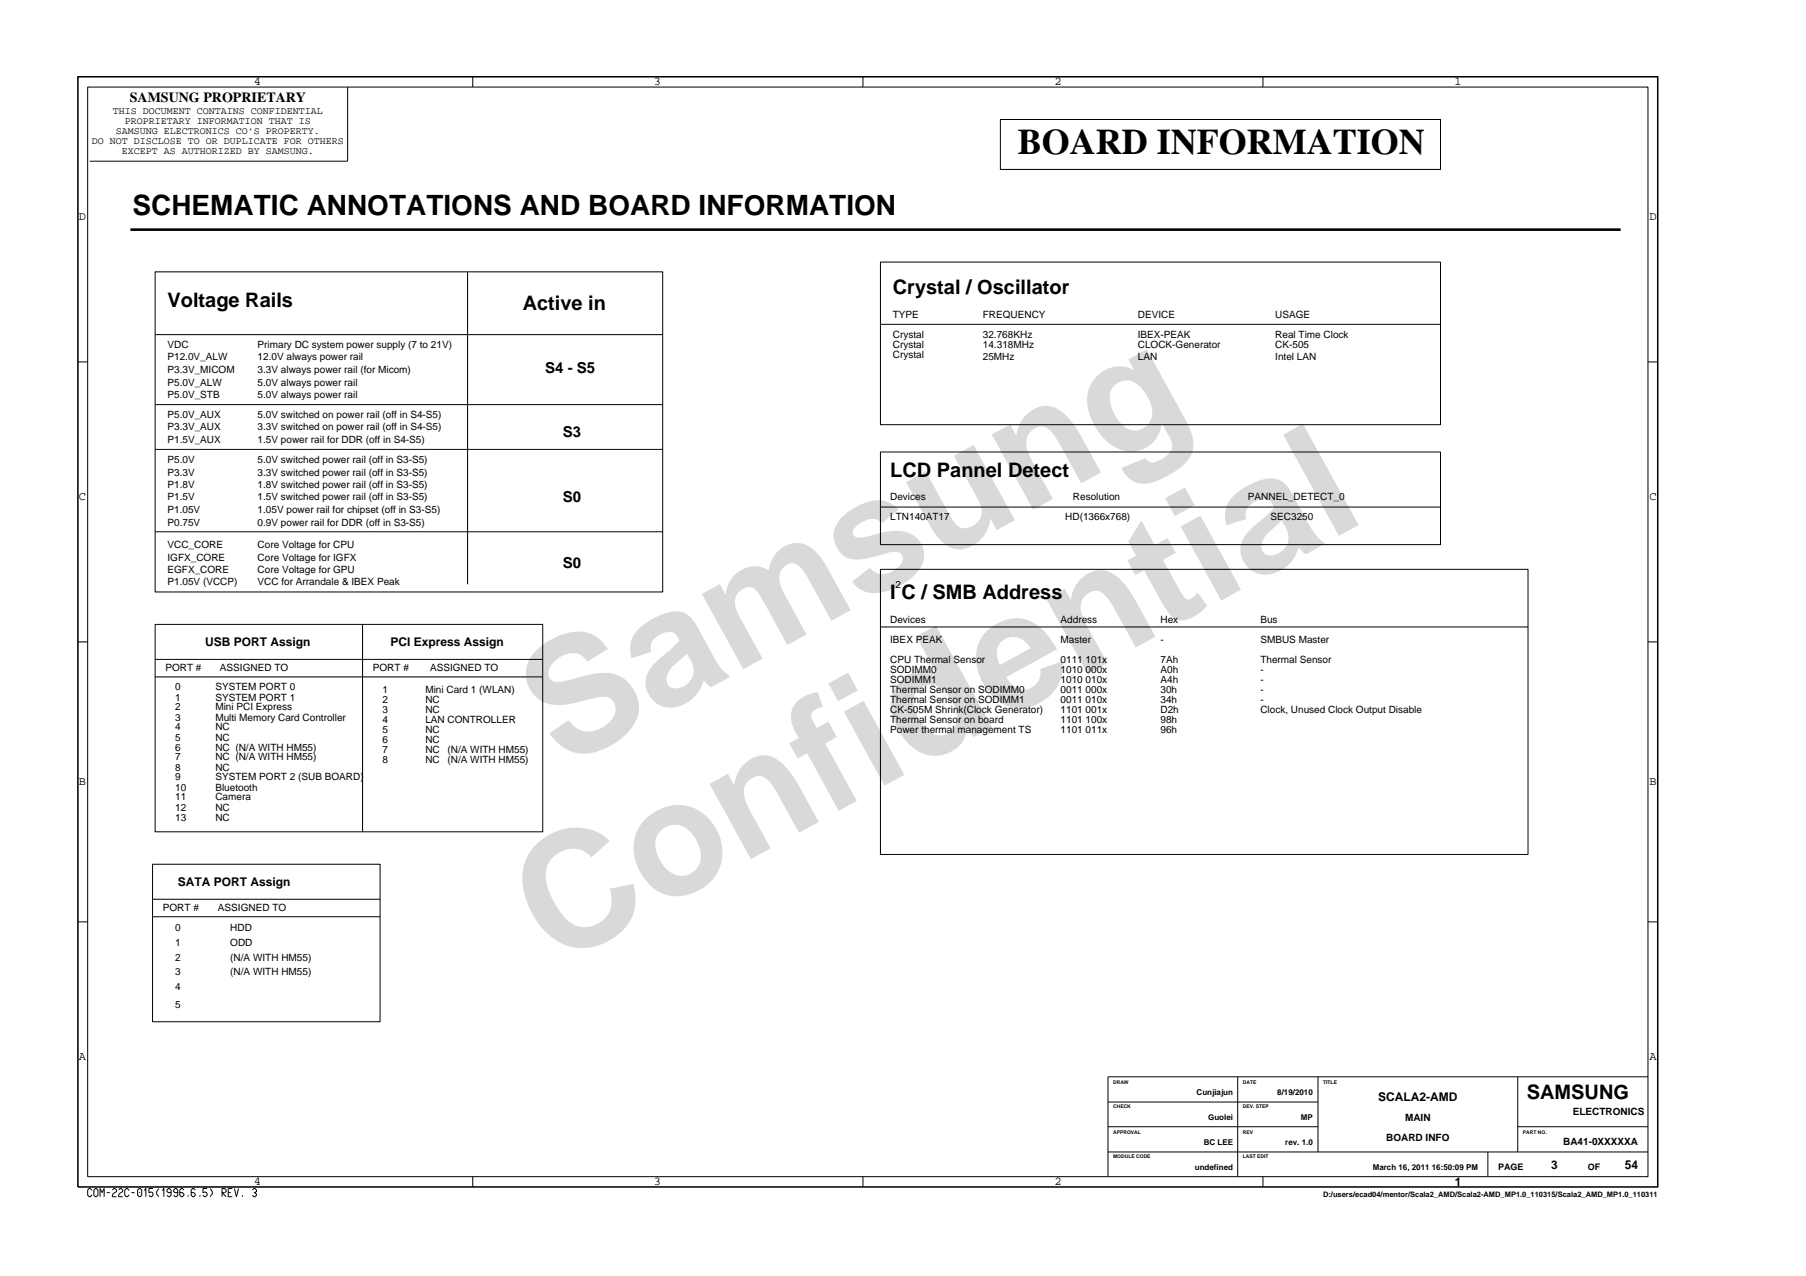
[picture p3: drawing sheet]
<svg xmlns="http://www.w3.org/2000/svg" width="297mm" height="210mm" viewBox="0 0 297 210" stroke-linecap="round" stroke-linejoin="round" font-family="sans-serif">
<defs><g id="words">
<g font-size="26.5" fill="#d9d9d9">
<text x="92.4" y="126.5" transform="rotate(-29 92.4 126.5)">Samsung</text>
<text x="91.1" y="159.2" transform="rotate(-29 91.1 159.2)">Confidential</text>
</g>
<text font-size="5.9" x="167.4" y="25.4">BOARD INFORMATION</text>
<text font-size="4.6" x="21.8" y="35.3">SCHEMATIC ANNOTATIONS AND BOARD INFORMATION</text>
<g font-size="3.3">
<text x="27.5" y="50.5">Voltage Rails</text>
<text x="86" y="50.9">Active in</text>
<text x="146.8" y="48.4">Crystal / Oscillator</text>
<text x="146.4" y="78.4">LCD Pannel Detect</text>
<text x="146.4" y="98.6">I C / SMB Address</text>
<text x="251.1" y="180.8">SAMSUNG</text>
</g>
<g font-size="2.5">
<text x="89.7" y="61.3">S4 - S5</text>
<text x="92.6" y="71.9">S3</text>
<text x="92.6" y="82.6">S0</text>
<text x="92.6" y="93.4">S0</text>
</g>
<text font-size="2.3" x="21.4" y="16.7">SAMSUNG PROPRIETARY</text>
<g font-size="2">
<text x="41.8" y="14">4</text>
<text x="107.6" y="14">3</text>
<text x="173.4" y="14">2</text>
<text x="239.2" y="14">1</text>
<text x="13" y="36.2">D</text>
<text x="271.3" y="36.2">D</text>
<text x="13" y="82.3">C</text>
<text x="271.3" y="82.3">C</text>
<text x="33.7" y="106.3">USB PORT Assign</text>
<text x="64.2" y="106.3">PCI Express Assign</text>
<text x="13" y="129.2">B</text>
<text x="271.3" y="129.2">B</text>
<text x="29.2" y="145.8">SATA PORT Assign</text>
<text x="13" y="174.4">A</text>
<text x="271.3" y="174.4">A</text>
<text x="226.7" y="181.2">SCALA2-AMD</text>
<text x="41.8" y="195">4</text>
<text x="107.6" y="195">3</text>
<text x="173.4" y="195">2</text>
<text x="239.3" y="195.1">1</text>
<text x="255.1" y="192.2">3</text>
<text x="267.2" y="192.2">54</text>
</g>
<g font-size="1.6">
<text x="15.1" y="23.7">DO NOT DISCLOSE TO OR DUPLICATE FOR OTHERS</text>
<text x="18.6" y="18.8">THIS DOCUMENT CONTAINS CONFIDENTIAL</text>
<text x="19.1" y="22">SAMSUNG ELECTRONICS CO’S PROPERTY.</text>
<text x="20.5" y="20.4">PROPRIETARY INFORMATION THAT IS</text>
<text x="20.1" y="25.3">EXCEPT AS AUTHORIZED BY SAMSUNG.</text>
<text x="146.8" y="52.3">TYPE</text>
<text x="161.7" y="52.3">FREQUENCY</text>
<text x="187.1" y="52.3">DEVICE</text>
<text x="209.7" y="52.3">USAGE</text>
<text x="27.5" y="59.3">P12.0V_ALW</text>
<text x="27.5" y="57.3">VDC</text>
<text x="42.4" y="57.3">Primary DC system power supply (7 to 21V)</text>
<text x="42.4" y="59.3">12.0V always power rail</text>
<text x="146.8" y="55.6">Crystal</text>
<text x="146.8" y="57.3">Crystal</text>
<text x="146.8" y="58.9">Crystal</text>
<text x="161.7" y="55.6">32.768KHz</text>
<text x="161.7" y="57.3">14.318MHz</text>
<text x="161.7" y="59.3">25MHz</text>
<text x="187.1" y="57.3">CLOCK-Generator</text>
<text x="187.1" y="59.3">LAN</text>
<text x="187.1" y="55.6">IBEX-PEAK</text>
<text x="209.7" y="57.3">CK-505</text>
<text x="209.7" y="59.3">Intel LAN</text>
<text x="209.7" y="55.6">Real Time Clock</text>
<text x="27.5" y="61.4">P3.3V_MICOM</text>
<text x="27.5" y="63.4">P5.0V_ALW</text>
<text x="27.5" y="65.5">P5.0V_STB</text>
<text x="42.4" y="65.5">5.0V always power rail</text>
<text x="42.4" y="63.4">5.0V always power rail</text>
<text x="42.4" y="61.4">3.3V always power rail (for Micom)</text>
<text x="27.5" y="68.8">P5.0V_AUX</text>
<text x="27.5" y="70.8">P3.3V_AUX</text>
<text x="42.4" y="68.8">5.0V switched on power rail (off in S4-S5)</text>
<text x="42.4" y="70.8">3.3V switched on power rail (off in S4-S5)</text>
<text x="27.5" y="76.2">P5.0V</text>
<text x="27.5" y="72.9">P1.5V_AUX</text>
<text x="42.4" y="72.9">1.5V power rail for DDR (off in S4-S5)</text>
<text x="42.4" y="76.2">5.0V switched power rail (off in S3-S5)</text>
<text x="27.5" y="80.3">P1.8V</text>
<text x="27.5" y="78.3">P3.3V</text>
<text x="27.5" y="82.3">P1.5V</text>
<text x="42.4" y="80.3">1.8V switched power rail (off in S3-S5)</text>
<text x="42.4" y="78.3">3.3V switched power rail (off in S3-S5)</text>
<text x="42.4" y="82.3">1.5V switched power rail (off in S3-S5)</text>
<text x="146.4" y="82.3">Devices</text>
<text x="176.5" y="82.3">Resolution</text>
<text x="205.3" y="82.3">PANNEL_DETECT_0</text>
<text x="27.5" y="86.5">P0.75V</text>
<text x="27.5" y="84.4">P1.05V</text>
<text x="42.4" y="84.4">1.05V power rail for chipset (off in S3-S5)</text>
<text x="42.4" y="86.5">0.9V power rail for DDR (off in S3-S5)</text>
<text x="146.4" y="85.6">LTN140AT17</text>
<text x="175.2" y="85.6">HD(1366x768)</text>
<text x="209" y="85.6">SEC3250</text>
<text x="27.5" y="90.2">VCC_CORE</text>
<text x="27.5" y="94.3">EGFX_CORE</text>
<text x="27.5" y="92.2">IGFX_CORE</text>
<text x="42.4" y="92.2">Core Voltage for IGFX</text>
<text x="42.4" y="90.2">Core Voltage for CPU</text>
<text x="42.4" y="94.3">Core Voltage for GPU</text>
<text x="27.5" y="96.3">P1.05V (VCCP)</text>
<text x="42.4" y="96.3">VCC for Arrandale &amp; IBEX Peak</text>
<text x="147.3" y="96.7">2</text>
<text x="146.4" y="102.5">Devices</text>
<text x="146.4" y="105.8">IBEX PEAK</text>
<text x="174.4" y="105.8">Master</text>
<text x="174.4" y="102.5">Address</text>
<text x="190.9" y="105.8">-</text>
<text x="190.9" y="102.5">Hex</text>
<text x="207.3" y="105.8">SMBUS Master</text>
<text x="207.3" y="102.5">Bus</text>
<text x="27.2" y="110.3">PORT #</text>
<text x="28.8" y="113.6">0</text>
<text x="35.4" y="113.6">SYSTEM PORT 0</text>
<text x="36.2" y="110.3">ASSIGNED TO</text>
<text x="61.3" y="110.3">PORT #</text>
<text x="62.9" y="114">1</text>
<text x="70" y="114">Mini Card 1 (WLAN)</text>
<text x="70.7" y="110.3">ASSIGNED TO</text>
<text x="146.4" y="114">Thermal Sensor on SODIMM0</text>
<text x="146.4" y="110.7">SODIMM0</text>
<text x="146.4" y="112.4">SODIMM1</text>
<text x="146.4" y="109.1">CPU Thermal Sensor</text>
<text x="174.4" y="114">0011 000x</text>
<text x="174.4" y="109.1">0111 101x</text>
<text x="174.4" y="112.4">1010 010x</text>
<text x="174.4" y="110.7">1010 000x</text>
<text x="190.9" y="114">30h</text>
<text x="190.9" y="110.7">A0h</text>
<text x="190.9" y="109.1">7Ah</text>
<text x="190.9" y="112.4">A4h</text>
<text x="207.3" y="114">-</text>
<text x="207.3" y="110.7">-</text>
<text x="207.3" y="112.4">-</text>
<text x="207.3" y="109.1">Thermal Sensor</text>
<text x="28.8" y="118.6">3</text>
<text x="28.8" y="116.9">2</text>
<text x="28.8" y="115.3">1</text>
<text x="35.4" y="115.3">SYSTEM PORT 1</text>
<text x="35.4" y="116.9">Mini PCI Express</text>
<text x="35.4" y="118.6">Multi Memory Card Controller</text>
<text x="62.9" y="117.3">3</text>
<text x="62.9" y="119">4</text>
<text x="62.9" y="115.7">2</text>
<text x="70" y="117.3">NC</text>
<text x="70" y="119">LAN CONTROLLER</text>
<text x="70" y="115.7">NC</text>
<text x="146.4" y="115.7">Thermal Sensor on SODIMM1</text>
<text x="146.4" y="117.3">CK-505M Shrink(Clock Generator)</text>
<text x="146.4" y="119">Thermal Sensor on board</text>
<text x="174.4" y="119">1101 100x</text>
<text x="174.4" y="117.3">1101 001x</text>
<text x="174.4" y="115.7">0011 010x</text>
<text x="190.9" y="117.3">D2h</text>
<text x="190.9" y="115.7">34h</text>
<text x="190.9" y="119">98h</text>
<text x="207.3" y="115.7">-</text>
<text x="207.3" y="117.3">Clock, Unused Clock Output Disable</text>
<text x="28.8" y="123.5">6</text>
<text x="28.8" y="125.1">7</text>
<text x="28.8" y="121.9">5</text>
<text x="28.8" y="120.2">4</text>
<text x="35.4" y="121.9">NC</text>
<text x="35.4" y="123.5">NC (N/A WITH HM55)</text>
<text x="35.4" y="125.1">NC (N/A WITH HM55)</text>
<text x="35.4" y="120.2">NC</text>
<text x="62.9" y="125.5">8</text>
<text x="62.9" y="122.2">6</text>
<text x="62.9" y="123.9">7</text>
<text x="62.9" y="120.6">5</text>
<text x="70" y="123.9">NC</text>
<text x="70" y="125.5">NC</text>
<text x="70" y="120.6">NC</text>
<text x="70" y="122.2">NC</text>
<text x="73.6" y="125.5">(N/A WITH HM55)</text>
<text x="73.6" y="123.9">(N/A WITH HM55)</text>
<text x="146.4" y="120.6">Power thermal management TS</text>
<text x="174.4" y="120.6">1101 011x</text>
<text x="190.9" y="120.6">96h</text>
<text x="28.8" y="126.8">8</text>
<text x="28.8" y="128.4">9</text>
<text x="28.8" y="130.1">10</text>
<text x="28.8" y="131.7">11</text>
<text x="35.4" y="126.8">NC</text>
<text x="35.4" y="128.4">SYSTEM PORT 2 (SUB BOARD)</text>
<text x="35.4" y="130.1">Bluetooth</text>
<text x="35.4" y="131.7">Camera</text>
<text x="28.8" y="133.4">12</text>
<text x="28.8" y="135">13</text>
<text x="35.4" y="135">NC</text>
<text x="35.4" y="133.4">NC</text>
<text x="26.8" y="149.8">PORT #</text>
<text x="35.8" y="149.8">ASSIGNED TO</text>
<text x="28.8" y="153.1">0</text>
<text x="28.8" y="155.6">1</text>
<text x="37.9" y="155.6">ODD</text>
<text x="37.9" y="153.1">HDD</text>
<text x="28.8" y="160.5">3</text>
<text x="28.8" y="158">2</text>
<text x="37.9" y="158">(N/A WITH HM55)</text>
<text x="37.9" y="160.5">(N/A WITH HM55)</text>
<text x="28.8" y="165.8">5</text>
<text x="28.8" y="162.9">4</text>
<text x="231.1" y="184.3">MAIN</text>
<text x="258.7" y="183.5">ELECTRONICS</text>
<text x="228" y="187.6">BOARD INFO</text>
<text x="257.1" y="188.4">BA41-0XXXXXA</text>
</g>
<g font-size="1.5">
<text x="246.4" y="192.5">PAGE</text>
<text x="261.1" y="192.5">OF</text>
</g>
<g font-size="1.3">
<text x="196.8" y="180.1">Cunjiajun</text>
<text x="198.7" y="184.2">Guolei</text>
<text x="210.1" y="180.1">8/19/2010</text>
<text x="214" y="184.2">MP</text>
<text x="198" y="188.3">BC LEE</text>
<text x="211.4" y="188.3">rev. 1.0</text>
<text x="196.5" y="192.4">undefined</text>
<text x="225.8" y="192.4">March 16, 2011 16:50:09 PM</text>
</g>
<text font-size="1.2" x="217.6" y="196.9">D:/users/ecad04/mentor/Scala2_AMD/Scala2-AMD_MP1.0_110315/Scala2_AMD_MP1.0_110311</text>
<g font-size=".8">
<text x="183.1" y="178.3">DRAW</text>
<text x="204.4" y="178.3">DATE</text>
<text x="217.6" y="178.3">TITLE</text>
<text x="183.1" y="182.3">CHECK</text>
<text x="204.4" y="182.3">DEV. STEP</text>
<text x="183.1" y="186.5">APPROVAL</text>
<text x="183.1" y="190.6">MODULE CODE</text>
<text x="204.4" y="190.6">LAST EDIT</text>
<text x="204.4" y="186.5">REV</text>
<text x="250.5" y="186.5">PART NO.</text>
</g>
</g></defs>
<path d="M12.8 12.6h259.9v182.7h-259.9z" fill="none" stroke="#000" stroke-width=".25"/>
<g fill="none" stroke="#000" stroke-width=".16">
<path d="M14.4 14.3h256.6v179.3h-256.6zM57.2 14.3v12.2h-42.4M77.8 12.6v1.7M141.9 12.6v1.7M164.5 19.7h72.4v8.2h-72.4zM207.7 12.6v1.7M12.8 59.5h1.6M25.5 55h83.5M25.5 44.7h83.5v52.7h-83.5zM76.9 44.7v51.4M144.8 43.1h92.1v26.8h-92.1zM144.8 53.4h92.1"/>
<path d="M271 59.5h1.7M25.5 73.9h83.5M25.5 66.6h83.5M144.8 74.4h92.1v15.2h-92.1zM25.5 87.5h83.5M144.8 93.7h106.5v46.9h-106.5zM144.8 83.4h92.1M12.8 105.6h1.6M25.5 102.7h63.8v34.1h-63.8zM25.5 108.5h63.8M25.5 111.4h63.8M59.6 102.7v34.1"/>
<path d="M144.8 103.1h106.5M271 105.6h1.7M12.8 151.7h1.6M25.1 142.2h37.4v25.9h-37.4zM25.1 147.9h37.4M25.1 150.8h37.4M271 151.7h1.7M203.6 177.1v16.5M216.8 177.1v12.4M249.6 177.1v12.4M271 177.1h-88.8v16.5M15.1 195.8l-.3-.3h-.1l-.3 .3v.8l.3 .3h.1l.3-.4"/>
<path d="M15.7 195.5h.2l.2 .3v.8l-.2 .3h-.2l-.3-.3v-.8zM16.5 196.9v-1.4l.3 .7 .3-.7v1.4M17.6 196.2h.5M18.5 195.8l.2-.3h.2l.3 .3v.2l-.5 .3-.2 .3v.3h.7M19.5 195.8l.3-.3h.1l.3 .3v.2l-.4 .3-.3 .3v.3h.7M21.2 195.8l-.3-.3h-.1l-.3 .3v.8l.3 .3h.1l.3-.4M21.6 196.2h.5M22.9 195.5h.2l.2 .3v.8l-.2 .3h-.2l-.3-.3v-.8zM23 196.1v.2M23.7 195.8l.3-.3v1.4M25.2 195.5h-.7v.7l.4-.1 .2 .1 .1 .2v.2l-.3 .3h-.1l-.3-.3M26.1 195.5a.82 .82 0 0 0 0 1.4"/>
<path d="M26.7 195.8l.3-.3v1.4M28.1 196.2h-.4l-.2-.2v-.2l.2-.3h.2l.2 .3v.8l-.2 .3h-.2l-.2-.3M29.2 196.2h-.4l-.2-.2v-.2l.2-.3h.2l.2 .3v.8l-.2 .3h-.2l-.2-.3M30.3 195.8l-.3-.3h-.2l-.2 .3v.8l.2 .3h.2l.3-.3v-.2l-.3-.2h-.4M30.9 196.6v.3M32.1 195.8l-.2-.3h-.2l-.3 .3v.8l.3 .3h.2l.2-.3v-.2l-.2-.2h-.5M32.9 196.6v.3M34.1 195.5h-.7v.7l.4-.1 .2 .1 .1 .2v.2l-.3 .3h-.2l-.2-.3M34.6 195.5a.82 .82 0 0 1 0 1.4M36.5 196.9v-1.4h.4l.3 .3v.2l-.3 .2h-.4l.7 .7M37.5 196.2h.5M38.2 195.5h-.7v1.4h.7"/>
<path d="M38.6 195.5l.3 1.4 .3-1.4M39.9 196.6v.3M41.5 195.8l.3-.3h.1l.3 .3v.2l-.3 .2 .3 .2v.2l-.3 .3h-.1l-.3-.3M77.8 193.6v1.7M141.9 193.6v1.7M182.2 189.5h88.8M182.2 185.3h34.6M182.2 181.3h34.6M207.7 193.6v1.7M244.7 189.5v4.1M249.6 185.3h21.4"/>
</g>
<path d="M21.4 37.8h245.2" fill="none" stroke="#000" stroke-width=".42"/>
<use href="#words"/>
</svg>
